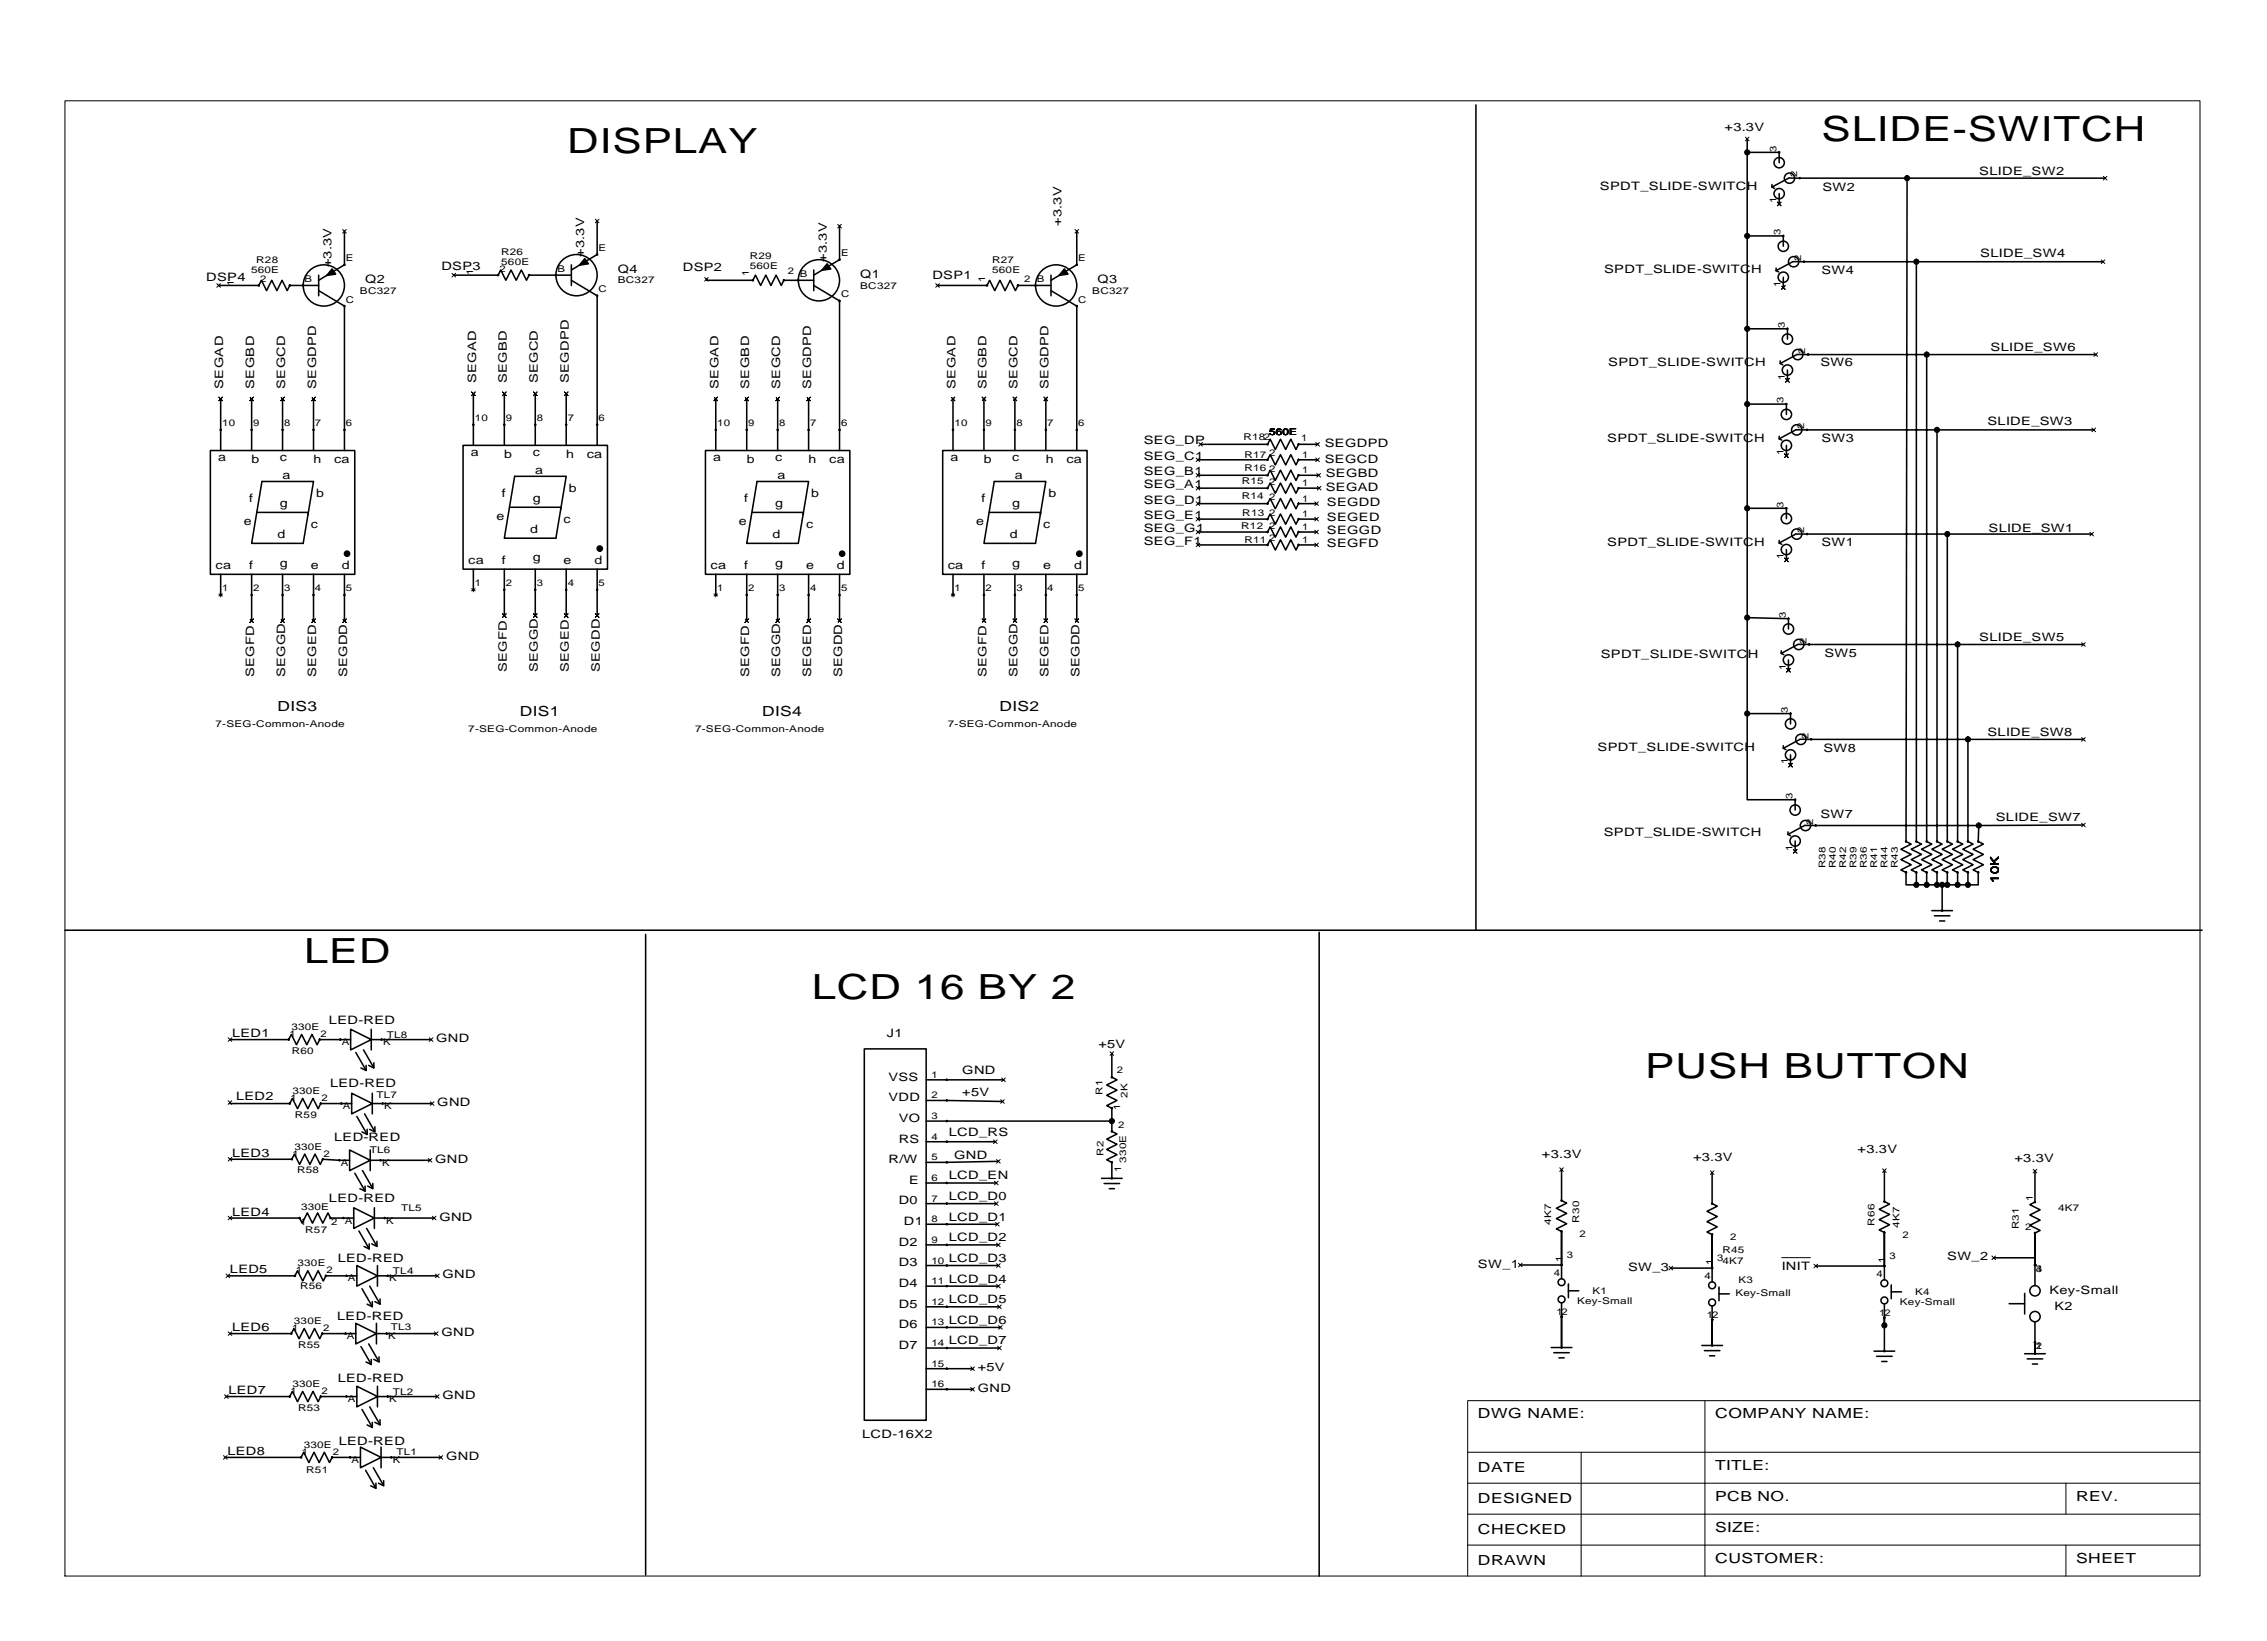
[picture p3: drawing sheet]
<svg xmlns="http://www.w3.org/2000/svg" width="558mm" height="404mm" viewBox="0 0 558 404" stroke-linecap="round" stroke-linejoin="round" font-family="sans-serif">
<defs><g id="words">
<g font-size="8.5">
<text x="448.6" y="34.6">SLIDE-SWITCH</text>
<text x="139.7" y="37.7">DISPLAY</text>
<text x="74.9" y="237.1">LED</text>
<text x="199.9" y="246">LCD 16 BY 2</text>
<text x="405.1" y="265.5">PUSH BUTTON</text>
</g>
<g font-size="3.4">
<text x="68.3" y="174.9">DIS3</text>
<text x="128" y="176.2">DIS1</text>
<text x="187.7" y="176.2">DIS4</text>
<text x="246.1" y="174.9">DIS2</text>
<text x="364" y="349.2">DWG NAME:</text>
<text x="422.4" y="349.2">COMPANY NAME:</text>
<text x="364" y="362.5">DATE</text>
<text x="422.4" y="361.9">TITLE:</text>
<text x="364" y="370.1">DESIGNED</text>
<text x="422.4" y="369.5">PCB NO.</text>
<text x="511.3" y="369.5">REV.</text>
<text x="364" y="377.8">CHECKED</text>
<text x="422.4" y="377.1">SIZE:</text>
<text x="364" y="385.4">DRAWN</text>
<text x="422.4" y="384.7">CUSTOMER:</text>
<text x="511.3" y="384.7">SHEET</text>
</g>
<g font-size="2.9">
<text x="424.7" y="32.3">+3.3V</text>
<text x="394" y="46.7">SPDT_SLIDE-SWITCH</text>
<text x="448.8" y="47.1">SW2</text>
<text x="487.4" y="43">SLIDE_SW2</text>
<text x="261.4" y="55.7" transform="rotate(-90 261.4 55.7)">+3.3V</text>
<text x="81.7" y="65.8" transform="rotate(-90 81.7 65.8)">+3.3V</text>
<text x="143.9" y="63.3" transform="rotate(-90 143.9 63.3)">+3.3V</text>
<text x="203.6" y="64.6" transform="rotate(-90 203.6 64.6)">+3.3V</text>
<text x="487.7" y="63.3">SLIDE_SW4</text>
<text x="50.8" y="69.1">DSP4</text>
<text x="89.9" y="69.7">Q2</text>
<text x="108.7" y="66.5">DSP3</text>
<text x="152.1" y="67.1">Q4</text>
<text x="168.1" y="66.6">DSP2</text>
<text x="211.8" y="68.4">Q1</text>
<text x="229.6" y="68.6">DSP1</text>
<text x="270.2" y="69.7">Q3</text>
<text x="395" y="67.3">SPDT_SLIDE-SWITCH</text>
<text x="448.6" y="67.4">SW4</text>
<text x="490.2" y="86.4">SLIDE_SW6</text>
<text x="55" y="95.7" transform="rotate(-90 55 95.7)">SEGAD</text>
<text x="62.6" y="95.7" transform="rotate(-90 62.6 95.7)">SEGBD</text>
<text x="70.2" y="95.7" transform="rotate(-90 70.2 95.7)">SEGCD</text>
<text x="77.8" y="95.7" transform="rotate(-90 77.8 95.7)">SEGDPD</text>
<text x="117.2" y="94.4" transform="rotate(-90 117.2 94.4)">SEGAD</text>
<text x="124.8" y="94.4" transform="rotate(-90 124.8 94.4)">SEGBD</text>
<text x="132.5" y="94.4" transform="rotate(-90 132.5 94.4)">SEGCD</text>
<text x="140.1" y="94.4" transform="rotate(-90 140.1 94.4)">SEGDPD</text>
<text x="176.9" y="95.7" transform="rotate(-90 176.9 95.7)">SEGAD</text>
<text x="184.5" y="95.7" transform="rotate(-90 184.5 95.7)">SEGBD</text>
<text x="192.1" y="95.7" transform="rotate(-90 192.1 95.7)">SEGCD</text>
<text x="199.8" y="95.7" transform="rotate(-90 199.8 95.7)">SEGDPD</text>
<text x="235.3" y="95.7" transform="rotate(-90 235.3 95.7)">SEGAD</text>
<text x="242.9" y="95.7" transform="rotate(-90 242.9 95.7)">SEGBD</text>
<text x="250.6" y="95.7" transform="rotate(-90 250.6 95.7)">SEGCD</text>
<text x="258.2" y="95.7" transform="rotate(-90 258.2 95.7)">SEGDPD</text>
<text x="396" y="90.2">SPDT_SLIDE-SWITCH</text>
<text x="448.3" y="90.2">SW6</text>
<text x="489.4" y="104.7">SLIDE_SW3</text>
<text x="53.7" y="113.5">a</text>
<text x="68.9" y="113.5">c</text>
<text x="115.9" y="112.2">a</text>
<text x="124.2" y="112.8">b</text>
<text x="131.2" y="112.2">c</text>
<text x="139.4" y="112.8">h</text>
<text x="144.5" y="112.8">ca</text>
<text x="175.6" y="113.5">a</text>
<text x="190.9" y="113.5">c</text>
<text x="234" y="113.5">a</text>
<text x="249.3" y="113.5">c</text>
<text x="281.7" y="113.2">SEG_C1</text>
<text x="281.7" y="109.4">SEG_DP</text>
<text x="326.3" y="110">SEGDPD</text>
<text x="395.8" y="108.7">SPDT_SLIDE-SWITCH</text>
<text x="448.6" y="108.8">SW3</text>
<text x="62" y="114.1">b</text>
<text x="69.6" y="117.9">a</text>
<text x="77.2" y="114.1">h</text>
<text x="82.3" y="114.1">ca</text>
<text x="131.8" y="116.6">a</text>
<text x="183.9" y="114.1">b</text>
<text x="191.5" y="117.9">a</text>
<text x="199.1" y="114.1">h</text>
<text x="204.2" y="114.1">ca</text>
<text x="242.3" y="114.1">b</text>
<text x="249.9" y="117.9">a</text>
<text x="257.5" y="114.1">h</text>
<text x="262.6" y="114.1">ca</text>
<text x="281.7" y="117">SEG_B1</text>
<text x="326.3" y="114.1">SEGCD</text>
<text x="326.5" y="117.4">SEGBD</text>
<text x="61.3" y="123.6">f</text>
<text x="68.9" y="124.9">g</text>
<text x="77.8" y="122.4">b</text>
<text x="123.6" y="122.4">f</text>
<text x="131.2" y="123.6">g</text>
<text x="140.1" y="121.1">b</text>
<text x="183.2" y="123.6">f</text>
<text x="190.9" y="124.9">g</text>
<text x="199.8" y="122.4">b</text>
<text x="241.7" y="123.6">f</text>
<text x="249.3" y="124.9">g</text>
<text x="258.2" y="122.4">b</text>
<text x="281.7" y="124">SEG_D1</text>
<text x="281.7" y="120.2">SEG_A1</text>
<text x="326.5" y="121">SEGAD</text>
<text x="326.8" y="124.5">SEGDD</text>
<text x="60.1" y="129.3">e</text>
<text x="76.6" y="130">c</text>
<text x="122.3" y="128.1">e</text>
<text x="130.5" y="131.3">d</text>
<text x="138.8" y="128.7">c</text>
<text x="182" y="129.3">e</text>
<text x="198.5" y="130">c</text>
<text x="240.4" y="129.3">e</text>
<text x="256.9" y="130">c</text>
<text x="281.7" y="131">SEG_G1</text>
<text x="281.7" y="127.8">SEG_E1</text>
<text x="326.8" y="128.3">SEGED</text>
<text x="326.8" y="131.5">SEGGD</text>
<text x="489.7" y="130.9">SLIDE_SW1</text>
<text x="68.3" y="132.5">d</text>
<text x="190.2" y="132.5">d</text>
<text x="248.7" y="132.5">d</text>
<text x="281.7" y="134.2">SEG_F1</text>
<text x="326.8" y="134.7">SEGFD</text>
<text x="395.8" y="134.4">SPDT_SLIDE-SWITCH</text>
<text x="448.6" y="134.4">SW1</text>
<text x="53.1" y="140.1">ca</text>
<text x="61.3" y="140.1">f</text>
<text x="68.9" y="139.5">g</text>
<text x="76.6" y="140.1">e</text>
<text x="84.2" y="140.1">d</text>
<text x="115.3" y="138.9">ca</text>
<text x="123.6" y="138.9">f</text>
<text x="131.2" y="138.2">g</text>
<text x="138.8" y="138.9">e</text>
<text x="146.4" y="138.9">d</text>
<text x="175" y="140.1">ca</text>
<text x="183.2" y="140.1">f</text>
<text x="190.9" y="139.5">g</text>
<text x="198.5" y="140.1">e</text>
<text x="206.1" y="140.1">d</text>
<text x="233.4" y="140.1">ca</text>
<text x="241.7" y="140.1">f</text>
<text x="249.3" y="139.5">g</text>
<text x="256.9" y="140.1">e</text>
<text x="264.5" y="140.1">d</text>
<text x="449.3" y="161.9">SW5</text>
<text x="487.4" y="157.8">SLIDE_SW5</text>
<text x="62.6" y="166.8" transform="rotate(-90 62.6 166.8)">SEGFD</text>
<text x="70.2" y="166.8" transform="rotate(-90 70.2 166.8)">SEGGD</text>
<text x="77.8" y="166.8" transform="rotate(-90 77.8 166.8)">SEGED</text>
<text x="85.5" y="166.8" transform="rotate(-90 85.5 166.8)">SEGDD</text>
<text x="124.8" y="165.5" transform="rotate(-90 124.8 165.5)">SEGFD</text>
<text x="132.5" y="165.5" transform="rotate(-90 132.5 165.5)">SEGGD</text>
<text x="140.1" y="165.5" transform="rotate(-90 140.1 165.5)">SEGED</text>
<text x="147.7" y="165.5" transform="rotate(-90 147.7 165.5)">SEGDD</text>
<text x="184.5" y="166.8" transform="rotate(-90 184.5 166.8)">SEGFD</text>
<text x="192.1" y="166.8" transform="rotate(-90 192.1 166.8)">SEGGD</text>
<text x="199.8" y="166.8" transform="rotate(-90 199.8 166.8)">SEGED</text>
<text x="207.4" y="166.8" transform="rotate(-90 207.4 166.8)">SEGDD</text>
<text x="242.9" y="166.8" transform="rotate(-90 242.9 166.8)">SEGFD</text>
<text x="250.6" y="166.8" transform="rotate(-90 250.6 166.8)">SEGGD</text>
<text x="258.2" y="166.8" transform="rotate(-90 258.2 166.8)">SEGED</text>
<text x="265.8" y="166.8" transform="rotate(-90 265.8 166.8)">SEGDD</text>
<text x="394.2" y="162.1">SPDT_SLIDE-SWITCH</text>
<text x="393.4" y="185">SPDT_SLIDE-SWITCH</text>
<text x="449.1" y="185.2">SW8</text>
<text x="489.4" y="181.2">SLIDE_SW8</text>
<text x="448.3" y="201.5">SW7</text>
<text x="491.5" y="202.2">SLIDE_SW7</text>
<text x="395" y="205.8">SPDT_SLIDE-SWITCH</text>
<text x="492.3" y="217.3" transform="rotate(-90 492.3 217.3)">10K</text>
<text x="57.1" y="255.3">LED1</text>
<text x="81" y="252">LED-RED</text>
<text x="107.4" y="256.6">GND</text>
<text x="218.4" y="255.3">J1</text>
<text x="270.5" y="258">+5V</text>
<text x="81.3" y="267.5">LED-RED</text>
<text x="218.8" y="266.1">VSS</text>
<text x="237" y="269.8">+5V</text>
<text x="237" y="264.5">GND</text>
<text x="58.2" y="270.8">LED2</text>
<text x="107.7" y="272.3">GND</text>
<text x="218.8" y="271.2">VDD</text>
<text x="82.3" y="281">LED-RED</text>
<text x="221.3" y="281.3">RS</text>
<text x="221.3" y="276.2">VO</text>
<text x="233.7" y="279.7">LCD_RS</text>
<text x="57.1" y="284.8">LED3</text>
<text x="107.2" y="286.3">GND</text>
<text x="218.8" y="286.4">R/W</text>
<text x="234.9" y="285.3">GND</text>
<text x="379.7" y="285.2">+3.3V</text>
<text x="416.9" y="285.9">+3.3V</text>
<text x="457.4" y="283.9">+3.3V</text>
<text x="496.1" y="286.2">+3.3V</text>
<text x="223.9" y="291.5">E</text>
<text x="233.7" y="290.4">LCD_EN</text>
<text x="57.1" y="299.3">LED4</text>
<text x="81" y="296">LED-RED</text>
<text x="221.3" y="296.6">D0</text>
<text x="233.7" y="295.5">LCD_D0</text>
<text x="108.2" y="300.5">GND</text>
<text x="222.6" y="301.6">D1</text>
<text x="233.7" y="300.5">LCD_D1</text>
<text x="233.7" y="305.6">LCD_D2</text>
<text x="83.2" y="310.7">LED-RED</text>
<text x="221.3" y="311.8">D3</text>
<text x="221.3" y="306.7">D2</text>
<text x="233.7" y="310.7">LCD_D3</text>
<text x="479.5" y="310.3">SW_2</text>
<text x="56.6" y="313.5">LED5</text>
<text x="109" y="314.8">GND</text>
<text x="221.3" y="316.9">D4</text>
<text x="233.7" y="315.8">LCD_D4</text>
<text x="364" y="312.1">SW_1</text>
<text x="400.9" y="312.9">SW_3</text>
<text x="438.8" y="312.6">INIT</text>
<text x="221.3" y="322">D5</text>
<text x="233.7" y="320.9">LCD_D5</text>
<text x="504.7" y="318.7">Key-Small</text>
<text x="506" y="322.5">K2</text>
<text x="57.1" y="327.7">LED6</text>
<text x="83" y="324.9">LED-RED</text>
<text x="108.7" y="329">GND</text>
<text x="221.3" y="327">D6</text>
<text x="233.7" y="325.9">LCD_D6</text>
<text x="221.3" y="332.1">D7</text>
<text x="233.7" y="331">LCD_D7</text>
<text x="83.2" y="340.2">LED-RED</text>
<text x="240.8" y="337.6">+5V</text>
<text x="56.2" y="343.2">LED7</text>
<text x="109" y="344.5">GND</text>
<text x="240.8" y="342.7">GND</text>
<text x="56" y="358.2">LED8</text>
<text x="83.4" y="355.7">LED-RED</text>
<text x="109.8" y="359.5">GND</text>
<text x="212.3" y="354.1">LCD-16X2</text>
</g>
<g font-size="2.3">
<text x="437.5" y="37.3" transform="rotate(-90 437.5 37.3)">3</text>
<text x="442.5" y="43.7" transform="rotate(-90 442.5 43.7)">2</text>
<text x="437.5" y="50" transform="rotate(-90 437.5 50)">1</text>
<text x="438.5" y="57.9" transform="rotate(-90 438.5 57.9)">3</text>
<text x="63.1" y="64.7">R28</text>
<text x="85.2" y="64.3">E</text>
<text x="123.4" y="62.7">R26</text>
<text x="123.4" y="65.2">560E</text>
<text x="147.4" y="61.8">E</text>
<text x="184.6" y="63.7">R29</text>
<text x="207.1" y="63.1">E</text>
<text x="244.3" y="64.7">R27</text>
<text x="265.5" y="64.3">E</text>
<text x="443.6" y="64.3" transform="rotate(-90 443.6 64.3)">2</text>
<text x="57.6" y="70.4" transform="rotate(-90 57.6 70.4)">1</text>
<text x="61.8" y="67.2">560E</text>
<text x="64.1" y="69.4">2</text>
<text x="75" y="69.4">B</text>
<text x="116.5" y="67.8" transform="rotate(-90 116.5 67.8)">1</text>
<text x="123" y="66.9">2</text>
<text x="137.3" y="66.9">B</text>
<text x="147.4" y="72">C</text>
<text x="152.1" y="69.8">BC327</text>
<text x="184.4" y="68" transform="rotate(-90 184.4 68)">1</text>
<text x="184.6" y="66.2">560E</text>
<text x="194" y="67.5">2</text>
<text x="196.9" y="68.2">B</text>
<text x="211.8" y="71.1">BC327</text>
<text x="242.6" y="69.5" transform="rotate(-90 242.6 69.5)">1</text>
<text x="244.3" y="67.2">560E</text>
<text x="252.2" y="69.5">2 B</text>
<text x="438.5" y="70.6" transform="rotate(-90 438.5 70.6)">1</text>
<text x="85.2" y="74.5">C</text>
<text x="88.6" y="72.3">BC327</text>
<text x="207.1" y="73.2">C</text>
<text x="265.5" y="74.5">C</text>
<text x="269" y="72.3">BC327</text>
<text x="439.5" y="80.8" transform="rotate(-90 439.5 80.8)">3</text>
<text x="444.6" y="87.1" transform="rotate(-90 444.6 87.1)">2</text>
<text x="439.5" y="93.5" transform="rotate(-90 439.5 93.5)">1</text>
<text x="439.2" y="99.3" transform="rotate(-90 439.2 99.3)">3</text>
<text x="54.7" y="105">10</text>
<text x="62.3" y="105">9</text>
<text x="69.9" y="105">8</text>
<text x="77.6" y="105">7</text>
<text x="85.2" y="105">6</text>
<text x="116.9" y="103.7">10</text>
<text x="124.6" y="103.7">9</text>
<text x="132.2" y="103.7">8</text>
<text x="139.8" y="103.7">7</text>
<text x="147.4" y="103.7">6</text>
<text x="176.6" y="105">10</text>
<text x="184.2" y="105">9</text>
<text x="191.9" y="105">8</text>
<text x="199.5" y="105">7</text>
<text x="207.1" y="105">6</text>
<text x="235" y="105">10</text>
<text x="242.7" y="105">9</text>
<text x="250.3" y="105">8</text>
<text x="257.9" y="105">7</text>
<text x="265.5" y="105">6</text>
<text x="312.5" y="107.1">560E</text>
<text x="444.3" y="105.7" transform="rotate(-90 444.3 105.7)">2</text>
<text x="306.2" y="108.4">R182</text>
<text x="306.4" y="112.7">R17</text>
<text x="312.5" y="112.4">2</text>
<text x="320.4" y="108.6">1</text>
<text x="320.7" y="112.7">1</text>
<text x="439.2" y="112" transform="rotate(-90 439.2 112)">1</text>
<text x="305.8" y="119.1">R15</text>
<text x="306.4" y="115.9">R16</text>
<text x="312.5" y="116.2">2</text>
<text x="312.5" y="119.3">2</text>
<text x="320.7" y="116.5">1</text>
<text x="320.7" y="119.7">1</text>
<text x="305.8" y="122.9">R14</text>
<text x="312.5" y="123.1">2</text>
<text x="320.7" y="123.5">1</text>
<text x="439.2" y="125" transform="rotate(-90 439.2 125)">3</text>
<text x="305.7" y="130.2">R12</text>
<text x="305.9" y="126.9">R13</text>
<text x="312.5" y="130.1">2</text>
<text x="312.5" y="127">2</text>
<text x="320.7" y="130.5">1</text>
<text x="320.7" y="127.3">1</text>
<text x="444.3" y="131.3" transform="rotate(-90 444.3 131.3)">2</text>
<text x="306.4" y="133.7">R11</text>
<text x="312.5" y="133.3">2</text>
<text x="320.7" y="133.7">1</text>
<text x="439.2" y="137.7" transform="rotate(-90 439.2 137.7)">1</text>
<text x="54.7" y="145.6">1</text>
<text x="62.3" y="145.6">2</text>
<text x="69.9" y="145.6">3</text>
<text x="77.6" y="145.6">4</text>
<text x="85.2" y="145.6">5</text>
<text x="116.9" y="144.4">1</text>
<text x="124.6" y="144.4">2</text>
<text x="132.2" y="144.4">3</text>
<text x="139.8" y="144.4">4</text>
<text x="147.4" y="144.4">5</text>
<text x="176.6" y="145.6">1</text>
<text x="184.2" y="145.6">2</text>
<text x="191.9" y="145.6">3</text>
<text x="199.5" y="145.6">4</text>
<text x="207.1" y="145.6">5</text>
<text x="235" y="145.6">1</text>
<text x="242.7" y="145.6">2</text>
<text x="250.3" y="145.6">3</text>
<text x="257.9" y="145.6">4</text>
<text x="265.5" y="145.6">5</text>
<text x="439.7" y="152.1" transform="rotate(-90 439.7 152.1)">3</text>
<text x="444.8" y="158.5" transform="rotate(-90 444.8 158.5)">2</text>
<text x="439.7" y="164.8" transform="rotate(-90 439.7 164.8)">1</text>
<text x="53.1" y="179">7-SEG-Common-Anode</text>
<text x="233.4" y="179">7-SEG-Common-Anode</text>
<text x="440.3" y="175.5" transform="rotate(-90 440.3 175.5)">3</text>
<text x="115.3" y="180.3">7-SEG-Common-Anode</text>
<text x="171.2" y="180.3">7-SEG-Common-Anode</text>
<text x="445.3" y="181.9" transform="rotate(-90 445.3 181.9)">2</text>
<text x="440.3" y="188.2" transform="rotate(-90 440.3 188.2)">1</text>
<text x="441.4" y="196.7" transform="rotate(-90 441.4 196.7)">3</text>
<text x="446.5" y="203.1" transform="rotate(-90 446.5 203.1)">2</text>
<text x="441.4" y="209.4" transform="rotate(-90 441.4 209.4)">1</text>
<text x="449.6" y="213.8" transform="rotate(-90 449.6 213.8)">R38</text>
<text x="452.1" y="213.8" transform="rotate(-90 452.1 213.8)">R40</text>
<text x="454.7" y="213.8" transform="rotate(-90 454.7 213.8)">R42</text>
<text x="457.2" y="213.8" transform="rotate(-90 457.2 213.8)">R39</text>
<text x="459.7" y="213.8" transform="rotate(-90 459.7 213.8)">R36</text>
<text x="462.3" y="213.8" transform="rotate(-90 462.3 213.8)">R41</text>
<text x="464.8" y="213.8" transform="rotate(-90 464.8 213.8)">R44</text>
<text x="467.4" y="213.8" transform="rotate(-90 467.4 213.8)">R43</text>
<text x="71.3" y="255.3">1</text>
<text x="71.7" y="253.6">330E</text>
<text x="78.9" y="255.3">2</text>
<text x="84.2" y="257.3">A</text>
<text x="94.3" y="257.3">K</text>
<text x="95.2" y="255.5">TL8</text>
<text x="71.9" y="259.5">R60</text>
<text x="72" y="269.3">330E</text>
<text x="229.4" y="265.4">1</text>
<text x="271.5" y="269.5" transform="rotate(-90 271.5 269.5)">R1</text>
<text x="275.1" y="264.2">2</text>
<text x="71.5" y="271">1</text>
<text x="72.6" y="275.3">R59</text>
<text x="79.2" y="271">2</text>
<text x="84.4" y="273.1">A</text>
<text x="92.7" y="270.4">TL7</text>
<text x="94.6" y="273.1">K</text>
<text x="229.4" y="270.4">2</text>
<text x="229.4" y="275.5">3</text>
<text x="275.8" y="273.4" transform="rotate(-90 275.8 273.4)">1</text>
<text x="277.6" y="270.3" transform="rotate(-90 277.6 270.3)">2K</text>
<text x="229.4" y="280.6">4</text>
<text x="275.3" y="277.7">2</text>
<text x="72.1" y="284.7">1</text>
<text x="72.5" y="283">330E</text>
<text x="79.7" y="284.7">2</text>
<text x="83.9" y="287.1">A</text>
<text x="91" y="283.9">TL6</text>
<text x="94.1" y="287.1">K</text>
<text x="229.4" y="285.7">5</text>
<text x="271.8" y="284.5" transform="rotate(-90 271.8 284.5)">R2</text>
<text x="277.4" y="286.3" transform="rotate(-90 277.4 286.3)">330E</text>
<text x="73.1" y="288.7">R58</text>
<text x="229.4" y="290.8">6</text>
<text x="276.1" y="288.6" transform="rotate(-90 276.1 288.6)">1</text>
<text x="74.2" y="297.9">330E</text>
<text x="98.8" y="298.1">TL5</text>
<text x="229.4" y="295.8">7</text>
<text x="500.6" y="295.7" transform="rotate(-90 500.6 295.7)">1</text>
<text x="506.8" y="298.1">4K7</text>
<text x="74" y="301.6">1</text>
<text x="75.2" y="303.5">R57</text>
<text x="81.6" y="301.6">2</text>
<text x="84.9" y="301.3">A</text>
<text x="95.1" y="301.3">K</text>
<text x="229.4" y="300.9">8</text>
<text x="382" y="301.5" transform="rotate(-90 382 301.5)">4K7</text>
<text x="388.9" y="301" transform="rotate(-90 388.9 301)">R30</text>
<text x="389" y="304.6">2</text>
<text x="426.1" y="305.4">2</text>
<text x="461.6" y="301.8" transform="rotate(-90 461.6 301.8)">R66</text>
<text x="467.7" y="302.3" transform="rotate(-90 467.7 302.3)">4K7</text>
<text x="468.5" y="304.9">2</text>
<text x="497.1" y="302.7" transform="rotate(-90 497.1 302.7)">R31</text>
<text x="498.7" y="302.7">2</text>
<text x="73.3" y="311.7">330E</text>
<text x="229.4" y="306">9</text>
<text x="229.4" y="311.1">10</text>
<text x="384.8" y="310.8" transform="rotate(-90 384.8 310.8)">1</text>
<text x="385.8" y="309.7">3</text>
<text x="421.8" y="311.5" transform="rotate(-90 421.8 311.5)">1</text>
<text x="422.9" y="310.4">3</text>
<text x="424.2" y="308.5">R45</text>
<text x="424.2" y="311.1">4K7</text>
<text x="464.3" y="311" transform="rotate(-90 464.3 311)">1</text>
<text x="465.3" y="309.9">3</text>
<text x="72.8" y="313.4">1</text>
<text x="73.9" y="317.4">R56</text>
<text x="80.4" y="313.4">2</text>
<text x="85.7" y="315.5">A</text>
<text x="95.9" y="315.5">K</text>
<text x="96.8" y="313.6">TL4</text>
<text x="229.4" y="316.2">11</text>
<text x="382.6" y="314.1">4</text>
<text x="419.7" y="314.9">4</text>
<text x="428.1" y="315.8">K3</text>
<text x="462.1" y="314.4">4</text>
<text x="501.3" y="313.2">3</text>
<text x="501.3" y="313.2">4</text>
<text x="229.4" y="321.2">12</text>
<text x="383.3" y="323.7">12</text>
<text x="388.4" y="321.1">Key-Small</text>
<text x="392.2" y="318.6">K1</text>
<text x="427.3" y="319.1">Key-Small</text>
<text x="462.8" y="323.9">1</text>
<text x="464" y="323.9">2</text>
<text x="467.9" y="321.4">Key-Small</text>
<text x="471.7" y="318.8">K4</text>
<text x="71.9" y="327.7">1</text>
<text x="72.4" y="325.9">330E</text>
<text x="79.5" y="327.7">2</text>
<text x="85.4" y="329.7">A</text>
<text x="95.6" y="329.7">K</text>
<text x="96.3" y="327.3">TL3</text>
<text x="229.4" y="326.3">13</text>
<text x="420.4" y="324.4">1</text>
<text x="421.6" y="324.4">2</text>
<text x="73.4" y="331.9">R55</text>
<text x="229.4" y="331.4">14</text>
<text x="501.3" y="332.2">1</text>
<text x="501.3" y="332.2">2</text>
<text x="72" y="341.4">330E</text>
<text x="229.4" y="336.5">15</text>
<text x="229.4" y="341.6">16</text>
<text x="71.5" y="343.2">1</text>
<text x="73.4" y="347.4">R53</text>
<text x="79.2" y="343.2">2</text>
<text x="85.7" y="345.2">A</text>
<text x="95.9" y="345.2">K</text>
<text x="96.8" y="343.3">TL2</text>
<text x="74.3" y="358.1">1</text>
<text x="74.8" y="356.4">330E</text>
<text x="82" y="358.1">2</text>
<text x="97.7" y="358.3">TL1</text>
<text x="75.4" y="362.6">R51</text>
<text x="86.6" y="360.2">A</text>
<text x="96.7" y="360.2">K</text>
</g>
</g></defs>
<g fill="none" stroke="#000" stroke-width=".38">
<path d="M363.5 25.8v203.2M430.3 34.2v23.9M430.3 37.5h7.8v2.6M84.8 56.9v8.3l-6.3 3.8M147.1 54.4v8.3l-6.4 3.8M206.7 55.7v8.2l-6.3 3.8M265.2 56.9v8.3l-6.4 3.8M430.3 58.1v22.9h9.9v2.5M430.3 58.1h8.9v2.5M436.4 46.1l4.1-2.3 29.1 .1-.2 163.3 1.3 .6-2.6 1.3 2.6 1.3-2.6 1.2 2.6 1.3-2.6 1.3 1.3 .6v3.1h2.5M436.4 46.1l.6 .3M436.4 45.4v.7"/>
<path d="M438.1 47.7v2.5M469.6 43.9h48.8M53.8 70.3h9.9l.7-1.3 1.2 2.6 1.3-2.6 1.3 2.6 1.3-2.6 1.2 2.6 .7-1.3h7.1M78.5 71.6l6.3 3.8v35.5M78.5 67.7v5.1M111.7 67.7h11l.6-1.2 1.3 2.5 1.2-2.5 1.3 2.5 1.3-2.5 1.3 2.5 .6-1.3h10.4M140.7 69l6.4 3.8v36.9M140.7 65.2v5.1M174 68.8v.2h11.4l.6-1.3 1.3 2.6 1.3-2.6 1.3 2.6 1.2-2.6 1.3 2.6 .6-1.3h7.4M200.4 70.3l6.3 3.8v36.8M200.4 66.5v5.1M230.9 70.3h12.2l.6-1.3 1.3 2.6 1.2-2.6 1.3 2.6 1.3-2.6 1.3 2.6 .6-1.3h8.1"/>
<path d="M258.8 71.6l6.4 3.8v35.5M258.8 67.7v5.1M437.4 66.6l.6 .4M437.4 66v.6M439.2 68.3v2.5M471.9 64.4v142.8l1.3 .6-2.5 1.3 2.5 1.3-2.5 1.2 2.5 1.3-2.5 1.3 1.2 .6v3.1M517.9 64.4h-76.4l-4.1 2.2M54.3 98.2v12.7M62 98.2v12.7M69.6 98.2v12.7M77.2 98.2v12.7M116.6 97v12.7"/>
<path d="M124.2 97v12.7M131.8 97v12.7M139.4 97v12.7M176.3 98.2v12.7M183.9 98.2v12.7M191.5 98.2v12.7M199.1 98.2v12.7M234.7 98.2v12.7M242.3 98.2v12.7M249.9 98.2v12.7M257.5 98.2v12.7M430.3 99.5v25.6h9.6v2.6"/>
<path d="M430.3 81v18.5h9.6v2.5M438.4 89.5l.6 .3M438.4 88.9v.6M440.2 91.1v2.6M474.5 87.3v119.9l1.2 .6-2.5 1.3 2.5 1.3-2.5 1.2 2.5 1.3-2.5 1.3 1.3 .6v3.1M516.1 87.3h-73.6l-4.1 2.2M51.8 110.9h35.6v30.5h-35.6zM64.5 118.5h12.7l-2.5 15.3h-12.7zM114 109.7h35.6v30.4h-35.6zM126.7 117.3h12.7l-2.5 15.2h-12.7zM173.7 110.9h35.6v30.5h-35.6zM186.4 118.5h12.7l-2.5 15.3h-12.7z"/>
<path d="M232.1 110.9h35.6v30.5h-35.6zM244.8 118.5h12.7l-2.5 15.3h-12.7zM295 117h17.2l.6-1.3 1.3 2.6 1.2-2.6 1.3 2.6 1.3-2.6 1.2 2.6 .7-1.3h4.9M295 113.2h17.2l.6-1.3 1.3 2.6 1.2-2.6 1.3 2.6 1.3-2.6 1.2 2.6 .7-1.3h4.7M295.6 109.4h16.6l.6-1.3 1.3 2.6 1.2-2.6 1.3 2.6 1.3-2.6 1.2 2.6 .7-1.3h4.7M438.1 107.4v.6M438.1 108l.7 .4M439.9 109.7v2.5M477 105.8v101.4l1.3 .6-2.6 1.3 2.6 1.3-2.6 1.2 2.6 1.3-2.6 1.3 1.3 .6v3.1M515.6 105.8h-73.3l-4.2 2.2M63.2 126.2h12.7l-.1 .6M125.5 124.9h12.7l-.1 .6"/>
<path d="M185.2 126.2h12.7l-.1 .6M243.6 126.2h12.7l-.1 .6M295 124h17.2l.6-1.3 1.3 2.6 1.2-2.6 1.3 2.6 1.3-2.6 1.2 2.6 .7-1.3h4.4M295 131h17.2l.6-1.3 1.3 2.6 1.2-2.6 1.3 2.6 1.3-2.6 1.2 2.6 .7-1.3h4.4M295 134.2h17.2l.6-1.3 1.3 2.5 1.2-2.5 1.3 2.5 1.3-2.5 1.2 2.5 .7-1.2h4.4M295 127.8h17.2l.6-1.3 1.3 2.6 1.2-2.6 1.3 2.6 1.3-2.6 1.2 2.6 .7-1.3h4.4M295 120.2h17.2l.6-1.3 1.3 2.6 1.2-2.6 1.3 2.6 1.3-2.6 1.2 2.6 .7-1.3h5.1M430.3 125.1v27l10.1 .2v2.6M438.1 133.7l4.2-2.2h37.2v75.7l1.3 .6-2.5 1.3 2.5 1.3-2.5 1.2 2.5 1.3-2.5 1.3 1.2 .6v3.1M438.1 133.1v.6M438.1 133.7l.7 .3M439.9 135.3v2.5"/>
<path d="M479.5 131.5h35.6M54.3 141.4v5.1M62 141.4v11.4M69.6 141.4v11.4M77.2 141.4v11.4M84.8 141.4v11.4M116.6 140.1v5.1M124.2 140.1v11.5M131.8 140.1v11.5M139.4 140.1v11.5M147.1 140.1v11.5M176.3 141.4v5.1"/>
<path d="M183.9 141.4v11.4M191.5 141.4v11.4M199.1 141.4v11.4M206.7 141.4v11.4M234.7 141.4v5.1M242.3 141.4v11.4M249.9 141.4v11.4M257.5 141.4v11.4M265.2 141.4v11.4M430.3 152.1v23.6M482.1 158.7v48.5l1.3 .6-2.6 1.3 2.6 1.3-2.6 1.2 2.6 1.3-2.6 1.3 1.3 .6v3.1M513.1 158.7l-70.3-.1-4.1 2.3"/>
<path d="M430.3 175.7v21.2h11.8v2.5M430.3 175.7h10.6v2.5M438.7 160.9l.6 .3M438.7 160.2v.7M440.4 162.5v2.5M439.2 183.6v.6M439.2 184.2l.6 .4M440.9 185.9v2.5M484.6 182v25.2l1.3 .6-2.5 1.3 2.5 1.3-2.5 1.2 2.5 1.3-2.5 1.3 1.2 .6v3.1M513.1 182h-69.8l-4.1 2.2M440.3 205.4l.6 .4M440.3 204.8v.6"/>
<path d="M442.1 207.1v2.5M471.9 217.9h12.7M478.3 217.9v6.3M487.3 203.3l-.1 3.9 1.2 .6-2.5 1.3 2.5 1.3-2.5 1.2 2.5 1.3-2.5 1.3 1.3 .6v3.1h-2.6M487.3 203.3l-42.9-.1-4.1 2.2M513.1 203.1l-25.8 .2M16 229h526.3M159 230v157.8M324.9 229.5v158.5M475.7 224.2h5.1M476.4 225.5h3.8M477.6 226.7h1.3"/>
<path d="M56.6 256h14.5l.6-1.3 1.3 2.5 1.3-2.5 1.3 2.5 1.2-2.5 1.3 2.5 .6-1.2h7.6M86.3 253.4l5.1 2.6-5.1 2.5zM87.6 259.1l2.6 4.4M89.5 258.5l2.6 4.4M91.4 256h14.8M91.4 253.4v5.1M212.8 258.2h15.3v91.5h-15.3zM273.8 259.4v5.8l1.3 .7-2.6 1.2 2.6 1.3-2.6 1.3 2.6 1.2-2.6 1.3 1.3 .6v5.8l1.3 .6-2.6 1.3 2.6 1.2-2.6 1.3 2.6 1.3-2.6 1.2 1.3 .7v3.9M56.6 271.5v.2h14.8l.6-1.3 1.3 2.6 1.2-2.6 1.3 2.6 1.3-2.6 1.2 2.6 .7-1.3h7.6M86.6 269.2l5.1 2.5-5.1 2.5zM87.9 274.9l2.5 4.4M89.8 274.2l2.5 4.4"/>
<path d="M90.2 262.3v1.3l-1.3-.7M90.4 278.1v1.2l-1.3-.6M91.7 271.7h14.7M91.7 269.2v5M92.1 261.7v1.2l-1.3-.6M92.3 277.4v1.3l-1.3-.6M228.1 270.9l18.8 .3M228.1 265.9h19M228.1 276h45.7M56.6 299.9h17.2l.6 1.3 1.3-2.6 1.3 2.6 1.2-2.6 1.3 2.6 1.3-2.6 .6 1.3h5.7M56.6 285.4h15.3l.6-1.2 1.3 2.5 1.2-2.5 1.3 2.5 1.3-2.5 1.3 2.5 .6-1.3 6.6 .3M86.1 283.1l5.1 2.6-5.1 2.5z"/>
<path d="M87.1 297.4l5.1 2.5-5.1 2.5zM87.4 288.8l2.5 4.4M89.3 288.2l2.5 4.4M89.9 292v1.3l-1.3-.6M91.2 285.7h14.7M91.2 283.1v5.1M91.8 291.4v1.3l-1.3-.7M92.2 299.9h14.7M92.2 297.4v5M228.1 281.1h17M228.1 296.3h17.3M228.1 291.3h17.3"/>
<path d="M245.9 285.9l-17.8 .3M271.3 290.1h5M271.9 291.4h3.8M273.2 292.7h1.2M384.5 288v7.6l1.3 .6-2.5 1.3 2.5 1.3-2.5 1.2 2.5 1.3-2.5 1.3 1.2 .6v11.6M421.6 288.7v7.6l1.3 .7-2.5 1.2 2.5 1.3-2.5 1.3 2.5 1.3-2.5 1.2 1.2 .7v11.6M464 288.2v7.6l1.3 .7-2.5 1.2 2.5 1.3-2.5 1.3 2.5 1.2-2.5 1.3 1.2 .7v11.6M501.1 288.3v7.7l-1.2 .6 2.5 1.3-2.5 1.2 2.5 1.3-2.5 1.3 2.5 1.2-1.3 .7M56.1 314.1h16.5l.7-1.2 1.2 2.5 1.3-2.5 1.3 2.5 1.2-2.5 1.3 2.5 .7-1.3h7.6M87.9 311.6l5.1 2.5-5.1 2.6zM88.4 303.1l2.5 4.4M89.1 317.3l2.6 4.4"/>
<path d="M90.3 302.4l2.5 4.4M90.9 306.2v1.3l-1.2-.6M91 316.7l2.6 4.4M92.8 305.6v1.3l-1.2-.7M93 314.1h14.7M93 311.6v5.1M93.6 319.8v1.3l-1.3-.6M228.1 316.7h17.8M228.1 311.6h17.8M228.1 306.5h17.8M228.1 301.4h17.5M374.4 311.5h10.1"/>
<path d="M386.2 316.1v3.4M386.2 317.8h2.6M411.5 312.2h10.1M423.3 316.9v3.4M423.3 318.6h2.6M447.2 311.7h16.8M465.7 316.4v3.4M465.7 318.1h2.6M498.6 318.4v5.1M501.1 311.5h.1M501.1 303.6v6.1h-10.1M501.1 303.6v12.9"/>
<path d="M56.6 328.3h15.1l.7-1.2 1.2 2.5 1.3-2.5 1.3 2.5 1.3-2.5 1.2 2.5 .7-1.3h8.2M87.6 325.8l5.1 2.5-5.1 2.6zM88.9 331.5l2.5 4.4M90.8 330.9l2.5 4.4M91.4 334.7v1.3l-1.2-.7M91.7 320.5v1.2l-1.3-.6M92.7 328.3h14.7M92.7 325.8v5.1M93.3 334.1v1.2l-1.2-.6M228.1 331.9h18M228.1 326.8h18.3M228.1 321.7h18"/>
<path d="M228.1 337h11.4M382 331.8h5.1M382.6 333h3.8M383.9 334.3h1.3M384.5 324.2h.1M384.5 320.8v11M419.1 331.3h5.1M419.7 332.5h3.8M421 333.8h1.3M421.6 324.9h.1M421.6 321.5v9.8M461.5 332.7h5.1"/>
<path d="M462.1 333.9h3.9M463.4 335.2h1.3M464 324.4v8.3M464 321v5.3M494.8 321h3.8M498.6 333.3h5.1M499.2 334.6h3.8M500.5 335.8h1.3M501.1 330.5h.1M501.1 325.4v7.9M55.5 358.8h18.7l.6-1.2 1.3 2.5 1.2-2.5 1.3 2.5 1.3-2.5 1.2 2.5 .7-1.3h7M55.7 343.8h15.7l.6-1.2 1.3 2.5 1.2-2.5 1.3 2.5 1.3-2.5 1.2 2.5 .7-1.3h8.9"/>
<path d="M87.9 341.3l5.1 2.5-5.1 2.6zM88.8 356.3l5 2.5-5 2.6zM89.1 347l2.6 4.4M91 346.4l2.6 4.4M91.7 350.2v1.3l-1.3-.7M93 343.8h14.7M93 341.3v5.1M93.6 349.6v1.2l-1.3-.6M93.8 358.8h14.8M93.8 356.3v5.1M228.1 342.1h11.4M90 362l2.6 4.4"/>
<path d="M91.9 361.4l2.6 4.4M92.6 365.2v1.2l-1.3-.6M94.5 364.5v1.3l-1.3-.6"/>
<circle cx="438.1" cy="47.7" r="1.27"/>
<circle cx="438.1" cy="40.1" r="1.27"/>
<circle cx="440.7" cy="43.9" r="1.27"/>
<circle cx="79.7" cy="70.3" r="5.1"/>
<circle cx="142" cy="67.7" r="5.1"/>
<circle cx="201.7" cy="69" r="5.1"/>
<circle cx="260.1" cy="70.3" r="5.1"/>
<circle cx="439.2" cy="68.2" r="1.27"/>
<circle cx="439.2" cy="60.6" r="1.27"/>
<circle cx="441.7" cy="64.4" r="1.27"/>
<circle cx="440.2" cy="91.1" r="1.27"/>
<circle cx="440.2" cy="83.5" r="1.27"/>
<circle cx="442.7" cy="87.3" r="1.27"/>
<circle cx="439.9" cy="109.7" r="1.27"/>
<circle cx="439.9" cy="102" r="1.27"/>
<circle cx="442.5" cy="105.8" r="1.27"/>
<circle cx="439.9" cy="135.3" r="1.27"/>
<circle cx="439.9" cy="127.7" r="1.27"/>
<circle cx="442.5" cy="131.5" r="1.27"/>
<circle cx="440.4" cy="154.9" r="1.27"/>
<circle cx="443" cy="158.7" r="1.27"/>
<circle cx="440.4" cy="162.5" r="1.27"/>
<circle cx="440.9" cy="178.2" r="1.27"/>
<circle cx="440.9" cy="185.9" r="1.27"/>
<circle cx="442.1" cy="199.4" r="1.27"/>
<circle cx="443.5" cy="182" r="1.27"/>
<circle cx="442.1" cy="207.1" r="1.27"/>
<circle cx="444.6" cy="203.3" r="1.27"/>
<circle cx="384.5" cy="315.7" r=".85"/>
<circle cx="384.5" cy="319.9" r=".85"/>
<circle cx="421.6" cy="316.5" r=".85"/>
<circle cx="464" cy="315.9" r=".85"/>
<circle cx="501.1" cy="317.8" r="1.27"/>
<circle cx="421.6" cy="320.7" r=".85"/>
<circle cx="464" cy="320.2" r=".85"/>
<circle cx="501.1" cy="324.2" r="1.27"/>
</g>
<g fill="none" stroke="#000" stroke-width=".25">
<path d="M16 24.8h525.8v363.2h-525.8zM429.8 33.8l.9 .9M430.7 33.8l-.9 .9M84.4 56.5l.9 .9M85.3 56.5l-.9 .9M146.6 54l.9 .9M147.5 54l-.9 .9M206.3 55.2l.9 .9M207.2 55.2l-.9 .9M264.7 56.5l.9 .9M265.6 56.5l-.9 .9M437.7 49.8l.4 .4 .5-.4-.5 .4 .5 .5-.5-.5-.4 .5 .4-.5z"/>
<path d="M518 43.4l.9 .9M518.9 43.4l-.9 .9M53.4 69.8l.9 .9M54.3 69.8l-.9 .9M111.3 67.3l.9 .9M112.2 67.3l-.9 .9M173.5 68.3l.9 .9M174.4 68.3l-.9 .9M230.4 69.8l.9 .9M231.3 69.8l-.9 .9M438.7 70.3l.5 .5 .4-.5-.4 .5 .4 .4-.4-.4-.5 .4 .5-.4zM517.4 64l.9 .9"/>
<path d="M518.3 64l-.9 .9M53.9 97.8l.4 .4 .5-.4-.5 .4 .5 .5-.5-.5-.4 .5 .4-.5zM61.5 97.8l.5 .4 .4-.4-.4 .4 .4 .5-.4-.5-.5 .5 .5-.5zM69.1 97.8l.5 .4 .4-.4-.4 .4 .4 .5-.4-.5-.5 .5 .5-.5zM76.8 97.8l.4 .4 .5-.4-.5 .4 .5 .5-.5-.5-.4 .5 .4-.5zM116.1 96.5l.5 .5 .4-.5-.4 .5 .4 .4-.4-.4-.5 .4 .5-.4zM123.7 96.5l.5 .5 .4-.5-.4 .5 .4 .4-.4-.4-.5 .4 .5-.4zM131.4 96.5l.4 .5 .5-.5-.5 .5 .5 .4-.5-.4-.4 .4 .4-.4zM139 96.5l.4 .5 .5-.5-.5 .5 .5 .4-.5-.4-.4 .4 .4-.4zM175.8 97.8l.5 .4 .4-.4-.4 .4 .4 .5-.4-.5-.5 .5 .5-.5zM183.4 97.8l.5 .4 .4-.4-.4 .4 .4 .5-.4-.5-.5 .5 .5-.5zM191.1 97.8l.4 .4 .5-.4-.5 .4 .5 .5-.5-.5-.4 .5 .4-.5z"/>
<path d="M198.7 97.8l.4 .4 .5-.4-.5 .4 .5 .5-.5-.5-.4 .5 .4-.5zM234.2 97.8l.5 .4 .4-.4-.4 .4 .4 .5-.4-.5-.5 .5 .5-.5zM241.9 97.8l.4 .4 .5-.4-.5 .4 .5 .5-.5-.5-.4 .5 .4-.5zM249.5 97.8l.4 .4 .5-.4-.5 .4 .5 .5-.5-.5-.4 .5 .4-.5zM257.1 97.8l.4 .4 .5-.4-.5 .4 .5 .5-.5-.5-.4 .5 .4-.5zM439.7 93.2l.5 .5 .4-.5-.4 .5 .4 .4-.4-.4-.5 .4 .5-.4zM515.7 86.9l.9 .8M516.6 86.9l-.9 .8M294.6 116.6l.9 .9M294.6 112.8l.9 .9M294.6 119.7l.9 .9M295.2 108.9l.9 .9"/>
<path d="M295.5 116.6l-.9 .9M295.5 112.8l-.9 .9M295.5 119.7l-.9 .9M296.1 108.9l-.9 .9M324 108.9l.9 .9M324 112.8l.9 .9M324.3 116.6l.9 .9M324.4 119.7l.9 .9M324.9 108.9l-.9 .9M324.9 112.8l-.9 .9M325.2 116.6l-.9 .9M325.3 119.7l-.9 .9"/>
<path d="M439.5 111.7l.4 .5 .5-.5-.5 .5 .5 .4-.5-.4-.4 .4 .4-.4zM515.2 105.4l.9 .9M516.1 105.4l-.9 .9M294.6 123.6l.9 .9M294.6 133.7l.9 .9M294.6 130.5l.9 .9M294.6 127.4l.9 .9M295.5 123.6l-.9 .9M295.5 133.7l-.9 .9M295.5 130.5l-.9 .9M295.5 127.4l-.9 .9M323.8 123.6l.9 .9"/>
<path d="M323.8 127.4l.9 .9M323.8 130.5l.9 .9M323.8 133.7l.9 .9M324.7 123.6l-.9 .9M324.7 127.4l-.9 .9M324.7 130.5l-.9 .9M324.7 133.7l-.9 .9M439.5 137.4l.4 .4 .5-.4-.5 .4 .5 .5-.5-.5-.4 .5 .4-.5zM514.7 131l.8 .9M515.5 131l-.8 .9M53.9 146.2l.9 .5M54.3 146v1"/>
<path d="M54.8 146.2l-.9 .5M61.5 152.4l.5 .4 .4-.4-.4 .4 .4 .5-.4-.5-.5 .5 .5-.5zM69.1 152.4l.5 .4 .4-.4-.4 .4 .4 .5-.4-.5-.5 .5 .5-.5zM76.8 152.4l.4 .4 .5-.4-.5 .4 .5 .5-.5-.5-.4 .5 .4-.5zM84.4 152.4l.4 .4 .5-.4-.5 .4 .5 .5-.5-.5-.4 .5 .4-.5zM116.1 145l.9 .5M116.6 144.7v1M117 145l-.9 .5M123.7 151.1l.5 .5 .4-.5-.4 .5 .4 .4-.4-.4-.5 .4 .5-.4zM131.4 151.1l.4 .5 .5-.5-.5 .5 .5 .4-.5-.4-.4 .4 .4-.4zM139 151.1l.4 .5 .5-.5-.5 .5 .5 .4-.5-.4-.4 .4 .4-.4zM146.6 151.1l.5 .5 .4-.5-.4 .5 .4 .4-.4-.4-.5 .4 .5-.4z"/>
<path d="M175.8 146.2l.9 .5M176.3 146v1M176.7 146.2l-.9 .5M183.4 152.4l.5 .4 .4-.4-.4 .4 .4 .5-.4-.5-.5 .5 .5-.5zM191.1 152.4l.4 .4 .5-.4-.5 .4 .5 .5-.5-.5-.4 .5 .4-.5zM198.7 152.4l.4 .4 .5-.4-.5 .4 .5 .5-.5-.5-.4 .5 .4-.5zM206.3 152.4l.4 .4 .5-.4-.5 .4 .5 .5-.5-.5-.4 .5 .4-.5zM234.2 146.2l.9 .5M234.7 146v1M235.1 146.2l-.9 .5M241.9 152.4l.4 .4 .5-.4-.5 .4 .5 .5-.5-.5-.4 .5 .4-.5zM249.5 152.4l.4 .4 .5-.4-.5 .4 .5 .5-.5-.5-.4 .5 .4-.5z"/>
<path d="M257.1 152.4l.4 .4 .5-.4-.5 .4 .5 .5-.5-.5-.4 .5 .4-.5zM264.7 152.4l.5 .4 .4-.4-.4 .4 .4 .5-.4-.5-.5 .5 .5-.5zM512.6 158.2l.9 .9M513.5 158.2l-.9 .9M440 164.6l.4 .4 .5-.4-.5 .4 .5 .5-.5-.5-.4 .5 .4-.5zM440.5 187.9l.4 .5 .5-.5-.5 .5 .5 .4-.5-.4-.4 .4 .4-.4zM512.6 181.6l.9 .9M513.5 181.6l-.9 .9M441.6 209.2l.5 .4 .4-.4-.4 .4 .4 .5-.4-.5-.5 .5 .5-.5zM512.6 202.7l.9 .9M513.5 202.7l-.9 .9M56.2 255.5l.9 .9"/>
<path d="M57.1 255.5l-.9 .9M105.7 255.5l.9 .9M106.6 255.5l-.9 .9M273.4 258.9l.8 .9M274.2 258.9l-.8 .9M56.2 271l.9 .9M57.1 271l-.9 .9M106 271.3l.9 .9M106.9 271.3l-.9 .9M246.4 270.7l.9 .9M246.7 265.4l.9 .9M247.3 270.7l-.9 .9"/>
<path d="M247.6 265.4l-.9 .9M56.2 299.4l.9 .9M56.2 285l.9 .9M57.1 299.4l-.9 .9M57.1 285l-.9 .9M105.5 285.2l.9 .9M106.4 285.2l-.9 .9M106.5 299.4l.9 .9M107.4 299.4l-.9 .9M244.6 280.7l.9 .9M244.9 295.9l.9 .9M244.9 290.8l.9 .9"/>
<path d="M245.4 285.5l.9 .9M245.5 280.7l-.9 .9M245.8 295.9l-.9 .9M245.8 290.8l-.9 .9M246.3 285.5l-.9 .9M384.1 287.5l.9 .9M385 287.5l-.9 .9M421.2 288.3l.9 .9M422.1 288.3l-.9 .9M463.6 287.8l.9 .9M464.5 287.8l-.9 .9M500.7 287.9l.9 .9"/>
<path d="M501.6 287.9l-.9 .9M55.7 313.7l.9 .9M56.6 313.7l-.9 .9M107.2 313.7l.9 .9M108.1 313.7l-.9 .9M245.2 301l.9 .9M245.4 311.1l.9 .9M245.4 306.1l.9 .9M245.4 316.2l.9 .9M246.1 301l-.9 .9M246.3 311.1l-.9 .9M246.3 306.1l-.9 .9"/>
<path d="M246.3 316.2l-.9 .9M373.9 311l.9 .9M374.8 311l-.9 .9M411 311.8l.9 .9M411.9 311.8l-.9 .9M438.8 309.6h7M446.7 311.3l.9 .9M447.6 311.3l-.9 .9M490.5 309.2l.9 .9M491.4 309.2l-.9 .9M56.2 327.9l.9 .9M57.1 327.9l-.9 .9"/>
<path d="M107 327.9l.9 .9M107.9 327.9l-.9 .9M239.1 336.5l.9 .9M240 336.5l-.9 .9M245.7 321.3l.9 .9M245.7 331.5l.9 .9M245.9 326.4l.9 .9M246.6 321.3l-.9 .9M246.6 331.5l-.9 .9M246.8 326.4l-.9 .9M55 358.4l.9 .9M55.3 343.4l.9 .9"/>
<path d="M55.9 358.4l-.9 .9M56.2 343.4l-.9 .9M107.2 343.4l.9 .9M108.1 358.4l.9 .9M108.1 343.4l-.9 .9M109 358.4l-.9 .9M239.1 341.6l.9 .9M240 341.6l-.9 .9M361.4 357.6h180.4M389.4 357.6v30.4M419.9 344.9v43.1M541.8 344.9h-180.4v43.1"/>
<path d="M361.4 365.2h180.4M361.4 372.8h180.4M508.8 365.2v7.6M361.4 380.4h180.4M508.8 380.4v7.6"/>
</g>
<g fill="#000" stroke="#000" stroke-width=".25">
<circle cx="430.3" cy="37.5" r=".64"/>
<circle cx="438.1" cy="37.5" r=".19"/>
<circle cx="430.3" cy="58.1" r=".64"/>
<circle cx="439.2" cy="58.1" r=".19"/>
<circle cx="443.2" cy="43.9" r=".19"/>
<circle cx="469.6" cy="43.9" r=".64"/>
<circle cx="63.7" cy="70.3" r=".19"/>
<circle cx="71.4" cy="70.3" r=".19"/>
<circle cx="74.7" cy="70.3" r=".19"/>
<circle cx="84.8" cy="65.2" r=".19"/>
<circle cx="84.8" cy="75.4" r=".19"/>
<circle cx="122.7" cy="67.7" r=".19"/>
<circle cx="130.3" cy="67.7" r=".19"/>
<circle cx="136.9" cy="67.7" r=".19"/>
<circle cx="147.1" cy="72.8" r=".19"/>
<circle cx="147.1" cy="62.7" r=".19"/>
<circle cx="185.4" cy="69" r=".19"/>
<circle cx="193" cy="69" r=".19"/>
<circle cx="196.6" cy="69" r=".19"/>
<circle cx="206.7" cy="63.9" r=".19"/>
<circle cx="206.7" cy="74.1" r=".19"/>
<circle cx="243.1" cy="70.3" r=".19"/>
<circle cx="250.7" cy="70.3" r=".19"/>
<circle cx="255" cy="70.3" r=".19"/>
<circle cx="265.2" cy="75.4" r=".19"/>
<circle cx="265.2" cy="65.2" r=".19"/>
<circle cx="444.2" cy="64.4" r=".19"/>
<circle cx="471.9" cy="64.4" r=".64"/>
<circle cx="430.3" cy="81" r=".64"/>
<circle cx="430.3" cy="99.5" r=".64"/>
<circle cx="439.9" cy="99.5" r=".19"/>
<circle cx="440.2" cy="81" r=".19"/>
<circle cx="445.3" cy="87.3" r=".19"/>
<circle cx="474.5" cy="87.3" r=".64"/>
<circle cx="54.3" cy="105.8" r=".19"/>
<circle cx="62" cy="105.8" r=".19"/>
<circle cx="69.6" cy="105.8" r=".19"/>
<circle cx="77.2" cy="105.8" r=".19"/>
<circle cx="84.8" cy="105.8" r=".19"/>
<circle cx="116.6" cy="104.6" r=".19"/>
<circle cx="124.2" cy="104.6" r=".19"/>
<circle cx="131.8" cy="104.6" r=".19"/>
<circle cx="139.4" cy="104.6" r=".19"/>
<circle cx="147.1" cy="104.6" r=".19"/>
<circle cx="176.3" cy="105.8" r=".19"/>
<circle cx="183.9" cy="105.8" r=".19"/>
<circle cx="191.5" cy="105.8" r=".19"/>
<circle cx="199.1" cy="105.8" r=".19"/>
<circle cx="206.7" cy="105.8" r=".19"/>
<circle cx="234.7" cy="105.8" r=".19"/>
<circle cx="242.3" cy="105.8" r=".19"/>
<circle cx="249.9" cy="105.8" r=".19"/>
<circle cx="257.5" cy="105.8" r=".19"/>
<circle cx="265.2" cy="105.8" r=".19"/>
<circle cx="312.2" cy="113.2" r=".19"/>
<circle cx="312.2" cy="117" r=".19"/>
<circle cx="312.2" cy="109.4" r=".19"/>
<circle cx="319.8" cy="113.2" r=".19"/>
<circle cx="319.8" cy="117" r=".19"/>
<circle cx="319.8" cy="109.4" r=".19"/>
<circle cx="445" cy="105.8" r=".19"/>
<circle cx="477" cy="105.8" r=".64"/>
<circle cx="312.2" cy="127.8" r=".19"/>
<circle cx="312.2" cy="134.2" r=".19"/>
<circle cx="312.2" cy="120.2" r=".19"/>
<circle cx="312.2" cy="124" r=".19"/>
<circle cx="312.2" cy="131" r=".19"/>
<circle cx="319.8" cy="134.2" r=".19"/>
<circle cx="319.8" cy="127.8" r=".19"/>
<circle cx="319.8" cy="131" r=".19"/>
<circle cx="319.8" cy="124" r=".19"/>
<circle cx="319.8" cy="120.2" r=".19"/>
<circle cx="430.3" cy="125.1" r=".64"/>
<circle cx="439.9" cy="125.1" r=".19"/>
<circle cx="445" cy="131.5" r=".19"/>
<circle cx="479.5" cy="131.5" r=".64"/>
<circle cx="62" cy="146.5" r=".19"/>
<circle cx="69.6" cy="146.5" r=".19"/>
<circle cx="77.2" cy="146.5" r=".19"/>
<circle cx="84.8" cy="146.5" r=".19"/>
<circle cx="124.2" cy="145.2" r=".19"/>
<circle cx="131.8" cy="145.2" r=".19"/>
<circle cx="139.4" cy="145.2" r=".19"/>
<circle cx="147.1" cy="145.2" r=".19"/>
<circle cx="183.9" cy="146.5" r=".19"/>
<circle cx="191.5" cy="146.5" r=".19"/>
<circle cx="199.1" cy="146.5" r=".19"/>
<circle cx="206.7" cy="146.5" r=".19"/>
<circle cx="242.3" cy="146.5" r=".19"/>
<circle cx="249.9" cy="146.5" r=".19"/>
<circle cx="257.5" cy="146.5" r=".19"/>
<circle cx="265.2" cy="146.5" r=".19"/>
<circle cx="430.3" cy="152.1" r=".64"/>
<circle cx="440.4" cy="152.3" r=".19"/>
<circle cx="445.5" cy="158.7" r=".19"/>
<circle cx="482.1" cy="158.7" r=".64"/>
<circle cx="430.3" cy="175.7" r=".64"/>
<circle cx="440.9" cy="175.7" r=".19"/>
<circle cx="442.1" cy="196.9" r=".19"/>
<circle cx="446" cy="182" r=".19"/>
<circle cx="484.6" cy="182" r=".64"/>
<circle cx="447.2" cy="203.3" r=".19"/>
<circle cx="469.4" cy="207.2" r=".19"/>
<circle cx="469.4" cy="214.8" r=".19"/>
<circle cx="471.9" cy="207.2" r=".19"/>
<circle cx="471.9" cy="214.8" r=".19"/>
<circle cx="471.9" cy="217.9" r=".64"/>
<circle cx="474.5" cy="207.2" r=".19"/>
<circle cx="474.5" cy="214.8" r=".19"/>
<circle cx="474.5" cy="217.9" r=".64"/>
<circle cx="477" cy="214.8" r=".19"/>
<circle cx="477" cy="207.2" r=".19"/>
<circle cx="477" cy="217.9" r=".64"/>
<circle cx="478.3" cy="217.9" r=".64"/>
<circle cx="479.5" cy="207.2" r=".19"/>
<circle cx="479.5" cy="214.8" r=".19"/>
<circle cx="479.5" cy="217.9" r=".64"/>
<circle cx="482.1" cy="207.2" r=".19"/>
<circle cx="482.1" cy="214.8" r=".19"/>
<circle cx="482.1" cy="217.9" r=".64"/>
<circle cx="484.6" cy="207.2" r=".19"/>
<circle cx="484.6" cy="214.8" r=".19"/>
<circle cx="484.6" cy="217.9" r=".64"/>
<circle cx="487.2" cy="214.8" r=".19"/>
<circle cx="487.2" cy="207.2" r=".19"/>
<circle cx="487.3" cy="203.3" r=".64"/>
<circle cx="478.3" cy="224.2" r=".19"/>
<circle cx="71.1" cy="256" r=".19"/>
<circle cx="78.7" cy="256" r=".19"/>
<circle cx="83.8" cy="256" r=".19"/>
<circle cx="94" cy="256" r=".19"/>
<circle cx="71.4" cy="271.7" r=".19"/>
<circle cx="79" cy="271.7" r=".19"/>
<circle cx="84.1" cy="271.7" r=".19"/>
<circle cx="94.2" cy="271.7" r=".19"/>
<circle cx="233.2" cy="276" r=".19"/>
<circle cx="233.2" cy="270.9" r=".19"/>
<circle cx="233.2" cy="265.9" r=".19"/>
<circle cx="273.8" cy="272.8" r=".19"/>
<circle cx="273.8" cy="265.2" r=".19"/>
<circle cx="273.8" cy="278.6" r=".19"/>
<circle cx="273.8" cy="276" r=".64"/>
<circle cx="71.9" cy="285.4" r=".19"/>
<circle cx="73.8" cy="299.9" r=".19"/>
<circle cx="79.5" cy="285.4" r=".19"/>
<circle cx="81.4" cy="299.9" r=".19"/>
<circle cx="83.6" cy="285.7" r=".19"/>
<circle cx="84.6" cy="299.9" r=".19"/>
<circle cx="93.7" cy="285.7" r=".19"/>
<circle cx="94.7" cy="299.9" r=".19"/>
<circle cx="233.2" cy="286.2" r=".19"/>
<circle cx="233.2" cy="291.3" r=".19"/>
<circle cx="233.2" cy="281.1" r=".19"/>
<circle cx="233.2" cy="296.3" r=".19"/>
<circle cx="273.8" cy="290.1" r=".19"/>
<circle cx="273.8" cy="286.2" r=".19"/>
<circle cx="384.5" cy="295.6" r=".19"/>
<circle cx="421.6" cy="296.3" r=".19"/>
<circle cx="464" cy="295.8" r=".19"/>
<circle cx="501.1" cy="296" r=".19"/>
<circle cx="72.6" cy="314.1" r=".19"/>
<circle cx="80.3" cy="314.1" r=".19"/>
<circle cx="85.3" cy="314.1" r=".19"/>
<circle cx="95.5" cy="314.1" r=".19"/>
<circle cx="233.2" cy="301.4" r=".19"/>
<circle cx="233.2" cy="316.7" r=".19"/>
<circle cx="233.2" cy="306.5" r=".19"/>
<circle cx="233.2" cy="311.6" r=".19"/>
<circle cx="384.5" cy="303.2" r=".19"/>
<circle cx="384.5" cy="311.5" r=".19"/>
<circle cx="421.6" cy="312.2" r=".19"/>
<circle cx="421.6" cy="304" r=".19"/>
<circle cx="464" cy="311.7" r=".19"/>
<circle cx="464" cy="303.5" r=".19"/>
<circle cx="501.1" cy="303.6" r=".19"/>
<circle cx="501.1" cy="311.5" r=".19"/>
<circle cx="71.7" cy="328.3" r=".19"/>
<circle cx="79.4" cy="328.3" r=".19"/>
<circle cx="85.1" cy="328.3" r=".19"/>
<circle cx="95.2" cy="328.3" r=".19"/>
<circle cx="233.2" cy="321.7" r=".19"/>
<circle cx="233.2" cy="337" r=".19"/>
<circle cx="233.2" cy="331.9" r=".19"/>
<circle cx="233.2" cy="326.8" r=".19"/>
<circle cx="384.5" cy="331.8" r=".19"/>
<circle cx="384.5" cy="324.2" r=".19"/>
<circle cx="421.6" cy="324.9" r=".19"/>
<circle cx="421.6" cy="331.3" r=".19"/>
<circle cx="464" cy="332.7" r=".19"/>
<circle cx="464" cy="324.4" r=".19"/>
<circle cx="464" cy="326.3" r=".64"/>
<circle cx="501.1" cy="333.3" r=".19"/>
<circle cx="501.1" cy="330.5" r=".19"/>
<circle cx="71.4" cy="343.8" r=".19"/>
<circle cx="74.2" cy="358.8" r=".19"/>
<circle cx="79" cy="343.8" r=".19"/>
<circle cx="81.8" cy="358.8" r=".19"/>
<circle cx="85.3" cy="343.8" r=".19"/>
<circle cx="86.2" cy="358.8" r=".19"/>
<circle cx="95.5" cy="343.8" r=".19"/>
<circle cx="96.4" cy="358.8" r=".19"/>
<circle cx="233.2" cy="342.1" r=".19"/>
</g>
<g fill="#000" stroke="#000" stroke-width=".38">
<path d="M81.8 66.2l.9 1.3-2.2 .3zM144 63.7l.9 1.2-2.2 .4zM203.7 64.9l.9 1.3-2.2 .3zM262.1 66.2l.9 1.3-2.2 .3z"/>
<circle cx="85.5" cy="136.3" r=".64"/>
<circle cx="147.7" cy="135.1" r=".64"/>
<circle cx="207.4" cy="136.3" r=".64"/>
<circle cx="265.8" cy="136.3" r=".64"/>
</g>
<use href="#words"/>
</svg>
